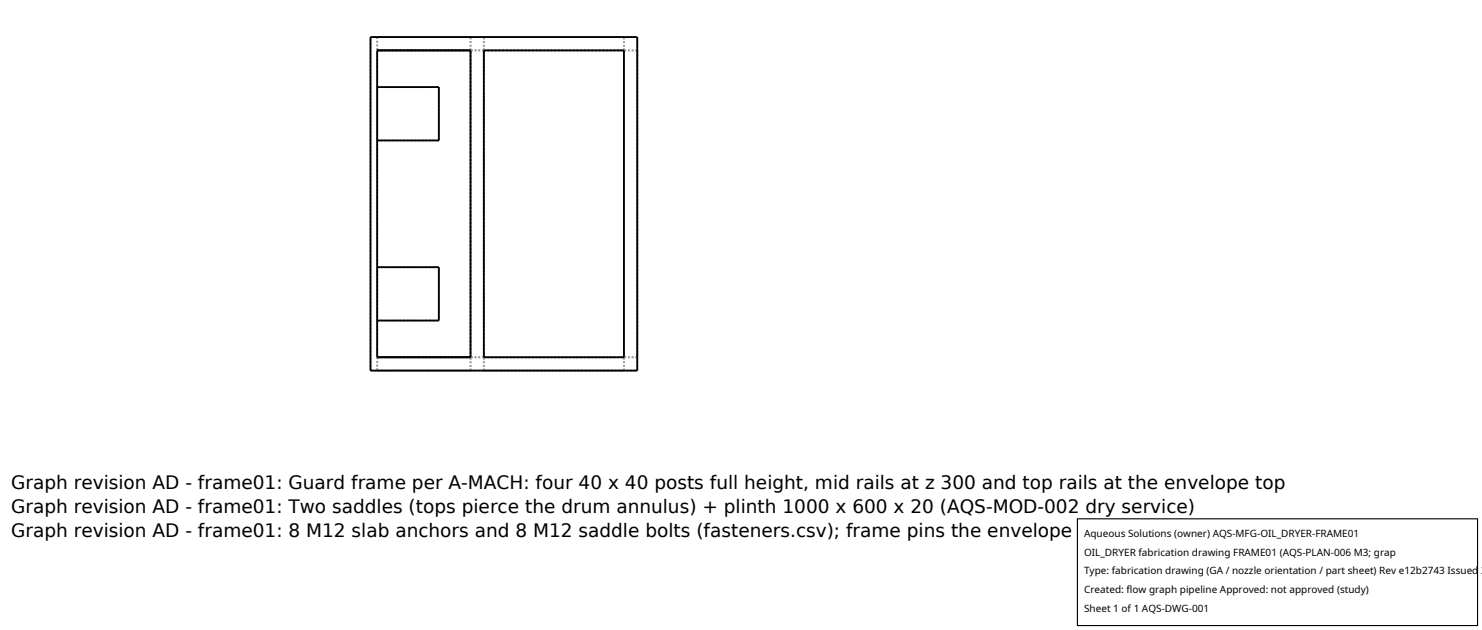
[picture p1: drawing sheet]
<svg xmlns="http://www.w3.org/2000/svg" width="212mm" height="90mm" viewBox="0 0 212 90" stroke-linecap="round" stroke-linejoin="round" font-family="sans-serif">
<defs><g id="words">
<g font-size="2.6">
<text x="1.6" y="69.8">Graph revision AD - frame01: Guard frame per A-MACH: four 40 x 40 posts full height, mid rails at z 300 and top rails at the envelope top</text>
<text x="1.6" y="73.3">Graph revision AD - frame01: Two saddles (tops pierce the drum annulus) + plinth 1000 x 600 x 20 (AQS-MOD-002 dry service)</text>
<text x="1.6" y="76.7">Graph revision AD - frame01: 8 M12 slab anchors and 8 M12 saddle bolts (fasteners.csv); frame pins the envelope (X-PAR-04)</text>
</g>
<g font-size="1.4">
<text x="154.8" y="76.6">Aqueous Solutions (owner) AQS-MFG-OIL_DRYER-FRAME01</text>
<text x="154.8" y="79.3">OIL_DRYER fabrication drawing FRAME01 (AQS-PLAN-006 M3; grap</text>
<text x="154.8" y="82">Type: fabrication drawing (GA / nozzle orientation / part sheet) Rev e12b2743 Issued 2</text>
<text x="154.8" y="84.7">Created: flow graph pipeline Approved: not approved (study)</text>
<text x="154.8" y="87.4">Sheet 1 of 1 AQS-DWG-001</text>
</g>
</g></defs>
<g fill="none" stroke="#a0a0a0" stroke-width=".26" stroke-dasharray=".3 .3" stroke-linecap="butt">
<path d="M52.9 5.3h38.1M53.9 5.3v1.9M53.9 7.2h13.3M53.9 5.3h13.3M53.9 12.4h8.8M67.2 7.2v-1.9M67.2 5.3h-13.3M69.1 7.2h20M69.1 7.2v-1.9M69.1 5.3h20M69.1 7.2h-1.9M89.1 5.3h-20"/>
<path d="M89.1 7.2v-1.9M91 7.2h-1.9M91 7.2v43.8M53.9 20.1v-7.7M53.9 20.1h8.8M53.9 38.2h8.8M62.7 20.1v-7.7M52.9 52.9h38.1M52.9 52.9v-47.6M53.9 52.9h13.3M53.9 51h13.3M53.9 51v1.9"/>
<path d="M53.9 51v-43.8M53.9 45.8v-7.6M53.9 45.8h8.8M62.7 45.8v-7.6M67.2 52.9h-13.3M67.2 51v-43.8M67.2 52.9v-1.9M69.1 52.9h20M69.1 51h20M69.1 52.9v-1.9M69.1 51v-43.8M69.1 51h-1.9"/>
<path d="M89.1 52.9h-20M89.1 52.9v-1.9M89.1 51v-43.8M91 51h-1.9M91 51v-43.8M91 52.9v-47.6"/>
</g>
<path d="M52.9 5.3h38.1v47.6h-38.1zM53.9 7.2h13.3v43.8h-13.3zM53.9 12.4h8.8v7.7h-8.8M69.1 7.2h20v43.8h-20zM53.9 38.2h8.8v7.6h-8.8" fill="none" stroke="#000" stroke-width=".26"/>
<path d="M153.9 74.1h57.1v15.2h-57.1z" fill="#fff" stroke="#000" stroke-width=".16"/>
<use href="#words"/>
</svg>
